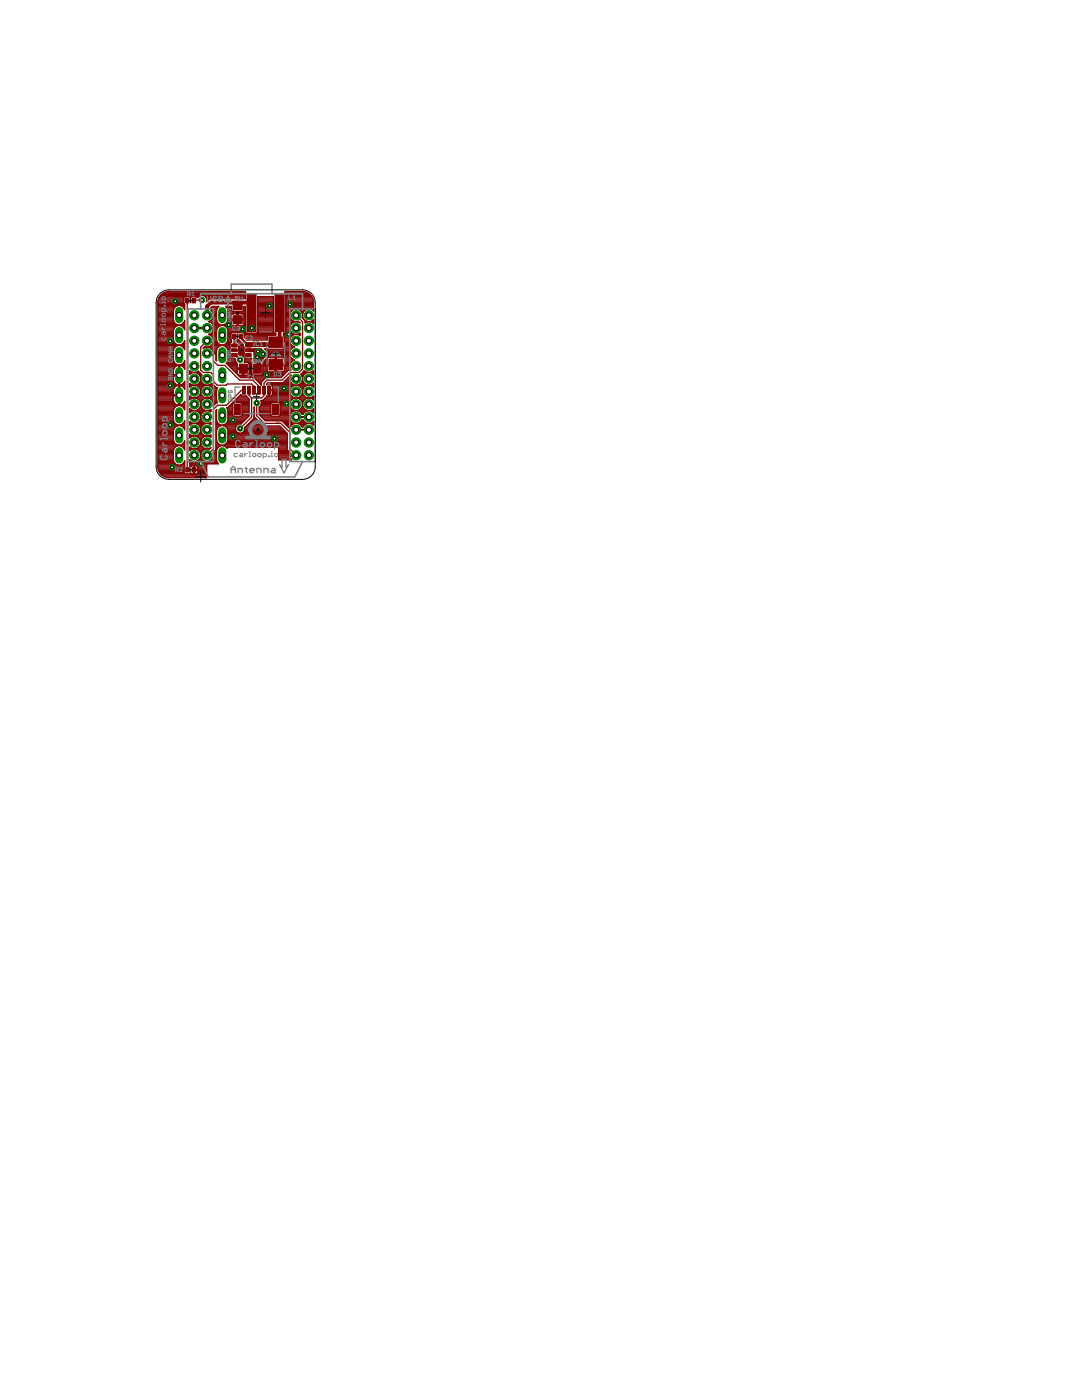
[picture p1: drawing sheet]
<svg xmlns="http://www.w3.org/2000/svg" width="216mm" height="279mm" viewBox="0 0 216 279" stroke-linecap="round" stroke-linejoin="round" font-family="sans-serif">
<g fill="#800000" stroke="#800000" stroke-width=".2">
<path d="M50.5 72.7h1.7v1.8h-1.7z"/>
<path d="M47.8 72.7h1.6v1.8h-1.6z"/>
<path d="M46.5 60.2h1.8v1.6h-1.8z"/>
<path d="M46.5 63h1.8v1.6h-1.8z"/>
<path d="M48.4 77.1h.6v1.6h-.6z"/>
<path d="M49.4 77.1h.6v1.6h-.6z"/>
<path d="M50.4 77.1h.6v1.6h-.6z"/>
<path d="M51.4 77.1h.6v1.6h-.6z"/>
<path d="M52.4 77.1h.6v1.6h-.6z"/>
<path d="M53.4 77.1h.6v1.6h-.6z"/>
<path d="M46.8 80.7h1.2v2h-1.2z"/>
<path d="M54.4 80.7h1.2v2h-1.2z"/>
<path d="M37 59.6h.7v.9h-.7z"/>
<path d="M38.3 59.6h.7v.9h-.7z"/>
<path d="M38.4 93.3h.7v.9h-.7z"/>
<path d="M37.1 93.3h.7v.9h-.7z"/>
<path d="M49 69.6h1.1v.6h-1.1z"/>
<path d="M49 68.7h1.1v.6h-1.1z"/>
<path d="M49 70.5h1.1v.6h-1.1z"/>
<path d="M46.2 69.6h1.1v.6h-1.1z"/>
<path d="M46.2 70.5h1.1v.6h-1.1z"/>
<path d="M46.2 68.7h1.1v.6h-1.1z"/>
<path d="M54.9 58.7h1.8v7.5h-1.8z"/>
<path d="M49.3 58.7h1.8v7.5h-1.8z"/>
<path d="M47.7 66.7h.7v.9h-.7z"/>
<path d="M46.4 66.7h.7v.9h-.7z"/>
<path d="M53.7 71.7h2.7v2.1h-2.7z"/>
<path d="M53.7 67.2h2.7v2.2h-2.7z"/>
</g>
<g fill="none" stroke="#800000" stroke-width=".25">
<path d="M31.6 59.9h5.1M31.6 59.6h5.1M31.7 59.4h5M31.9 59.2h7.7M32 59h8M32.2 58.8h16.8M32.5 58.5h16.5M33 58.3h16M36.7 59.4v1.2M36.9 59.2l-.2 .2M37.8 59.2l.2 .2 .2-.2M39.2 59.2l.3 .2"/>
<path d="M39.5 59.4a.95 .95 0 0 1 1.2-.4 .95 .95 0 0 1 .5 1.2l.7-.6h7.1v-1.4h-15.3a2.2 2.2 0 0 0-2.2 2.2v32.7a2.17 2.17 0 0 0 2.2 2.2h7.5v-2.5M39.5 59.4h.1M40.3 59.9h-1.5l-.1 .1M40.6 59h8.4M41 59.2h8M41.1 59.4h7.9M41.2 59.6h.6M41.2 59.9h.3M51.4 59.2h3.2M51.4 59.9h3.2M51.4 59.6h3.2M51.4 59.4h3.2"/>
<path d="M56.9 58.3h4.2M57 59.2h5.2M57 59.9h5.5M57 59.6h5.4M57 59.4h5.3M57 59h5M57 58.8h4.8M57 58.5h4.5M31.5 67.9h3.1M31.5 69.9h3.1M31.5 68.3h3.3M31.5 69.7h3.2"/>
<path d="M31.5 61.7h3.2M31.5 66.8h3.1M31.5 76.8h3.7M31.5 73.4h3.3M31.5 72.3h3.3M31.5 65h3.9M31.5 77.9h3.1M31.5 74.3h3.1M31.5 79.4h3.1M31.5 79h4.1M31.5 61h3.9M31.5 79.9h3.1"/>
<path d="M31.5 79.7h3.1M31.5 79.2h3.1M31.5 78.5h3.1M31.5 78.3h3.1M31.5 78.1h3.1M31.5 77.6h3.1M31.5 77.4h3.3M31.5 77.2h3.4M31.5 77h3.8M31.5 76.5h3.4M31.5 76.3h3.2M31.5 76.1h3.1"/>
<path d="M31.5 75.9h3.1M31.5 75.6h3.1M31.5 75.4h3.1M31.5 75.2h3.1M31.5 75h4.1M31.5 74.5h3.1M31.5 74.1h3.1M31.5 73.9h3.1M31.5 73.6h3.1M31.5 73.2h3.4M31.5 73h3.8M31.5 72.7h3.9"/>
<path d="M31.5 72.5h3.5M31.5 72.1h3.2M31.5 71.9h3.1M31.5 71.6h3.1M31.5 71.4h3.1M31.5 71.2h3.1M31.5 71h3.1M31.5 70.8h3.1M31.5 70.5h3.1M31.5 70.3h3.1M31.5 70.1h3.1M31.5 69.4h3.3"/>
<path d="M31.5 69.2h3.5M31.5 69h3.9M31.5 68.8h3.8M31.5 68.5h3.5M31.5 68.1h3.2M31.5 67.6h3.1M31.5 67.4h3.1M31.5 67.2h3.1M31.5 67h3.1M31.5 66.5h3.1M31.5 66.3h3.1M31.5 66.1h3.1"/>
<path d="M31.5 65.9h3.1M31.5 65.7h3.2M31.5 65.4h3.3M31.5 65.2h3.5M31.5 64.8h3.8M31.5 64.5h3.5M31.5 64.3h3.3M31.5 64.1h3.2M31.5 63.9h3.1M31.5 63.6h3.1M31.5 63.4h3.1M31.5 63.2h3.1"/>
<path d="M31.5 63h3.1M31.5 62.8h3.1M31.5 62.5h3.1M31.5 62.3h3.1M31.5 62.1h3.1M31.5 61.9h3.1M31.5 61.4h3.3M31.5 61.2h3.5M31.5 60.8h5.4M31.5 60.5h5.2M31.5 60.3h5.2M31.5 60.1h5.2"/>
<path d="M34.6 63.9a1.15 1.15 0 0 0 1.1 1 1.15 1.15 0 0 0 1.2-.9v1.8l-.2-.4M34.6 61.9v2M34.6 65.8v2.1l.2 .4M34.6 73.6v1.2M34.6 77.6v1.2M34.7 76.3l-.1-.3v-1h1.3v3.8h-4.4M34.7 76.3l.4 .4 .5 .2M34.8 68.3a1.14 1.14 0 0 0 1.9 0M35 73.2l-.4 .4M35 77.2l-.4 .4M35.3 73l.3-.1v8l-.5-.2-.4-.4M35.3 73l-.3 .2"/>
<path d="M35.3 77l-.3 .2M35.6 76.8h.3M35.6 73.4h.3M35.6 77.9h.3M35.6 74.3h.3M35.6 79.4h.3M35.6 76.9l-.3 .1M35.6 79.9h.3M35.6 79.7h.3M35.6 79.2h.3M35.6 78.5h.3M35.6 78.3h.3"/>
<path d="M35.6 78.1h.3M35.6 77.6h.3M35.6 77.4h.3M35.6 77.2h.3M35.6 77h.3M35.6 76.5h.3M35.6 76.3h.3M35.6 76.1h.3M35.6 75.9h.3M35.6 75.6h.3M35.6 75.4h.3M35.6 75.2h.3"/>
<path d="M35.6 74.5h.3M35.6 74.1h.3M35.6 73.9h.3M35.6 73.6h.3M35.6 73.2h.3M35.6 73h.3M35.9 76.9l.3 .1M36 65h.9M36 61h.9M36 69h.9M36.1 72.7h.8M36.1 68.8h.8"/>
<path d="M36.1 64.8h.8M36.2 73l.7 .6M36.2 73l-.3-.1v1.9h-4.4M36.2 77l.7 .6M36.2 77h.7M36.2 73h.7M36.3 76.8h.6M36.5 69.2h.4M36.5 65.2h.4M36.5 61.2h.4M36.5 72.5h.4M36.5 68.5h.4"/>
<path d="M36.5 64.5h.4M36.6 77.2h.3M36.6 73.2h.3M36.6 76.5h.3M36.7 60.6l.2 .2M36.7 69.4a1.15 1.15 0 0 0-1.2-.5 1.15 1.15 0 0 0-.9 .9v2.1a1.15 1.15 0 0 0 1.1 1 1.15 1.15 0 0 0 1.2-.9v1.7M36.7 65.4a1.16 1.16 0 0 0-1.2-.4 1.16 1.16 0 0 0-.9 .8M36.7 68.3l.2-.3v1.8l-.2-.4M36.7 69.4h.2M36.7 65.4h.2M36.7 61.4h.2M36.7 68.3h.2"/>
<path d="M36.7 72.3h.2M36.7 64.3h.2M36.7 73.4h.2M36.7 77.4h.2M36.8 76.3l.1-.2v1.6M36.8 76.3l-.4 .4-.5 .2M36.8 76.3h.1M36.8 69.7h.1M36.8 61.7h.1M36.8 65.7h.1M36.8 72.1h.1M36.8 68.1h.1"/>
<path d="M36.8 64.1h.1M36.9 60.8v1a1.15 1.15 0 0 0-1.2-.9 1.15 1.15 0 0 0-1.1 1M36.9 77.6h.1M36.9 73.6h.1M37.4 60v33.8M37.9 76.8h.3M37.9 74.3h.5M37.9 79.4h5.3M37.9 76.5v.8l.6-.4M37.9 79l.6 .4-.6 .4zM37.9 76.5l.6 .4M37.9 79.7h.1"/>
<path d="M37.9 79.2h.1M37.9 77.2h.1M37.9 77h.4M37.9 76.5h.1M37.9 74.5h.2M37.9 74.1h.1M38.5 76.9h.5M38.5 74.3h.5M38.5 74.3l-.6-.3v.7l.2-.2M38.5 74.3l-.4 .2M38.9 65.3h2.3v.3h-2.3zM38.9 65.4h2.3"/>
<path d="M39 76.9l.5 .2 .4 .3M39 74.3l.5 .2M39.1 74.3h.7M39.3 77h1.5M39.3 76.8h1.5M39.5 79.2l-.5 .2 .5 .2 .4 .4 .1 .4M39.5 74.5l.4 .4 .1 .5M39.5 74.5h.5M39.5 79.7h1.1M39.5 79.2h1.1M39.6 74.1l.7 .7-.3 .6M39.6 74.1l-.6 .2"/>
<path d="M39.6 74.1h.1M39.6 77.2h.9M39.6 76.5h.8M39.7 74.8h.5M39.8 79h.5M39.8 79.9h.5M39.8 77.4h.5M39.9 77.4l.1 .5M39.9 76.3l-.4 .4-.5 .2M39.9 76.3h.3M39.9 75h.3M39.9 78.8h.3"/>
<path d="M39.9 77.6h.3M40 76.1h.1M40 78.5h.1M40 75.2h.1M40 77.9h.1M40 78.4l.2 .5 .4 .3 .5 .2-.5 .2-.4 .4-.2 .4M40 75.4v.5M40 77.9v.5M40 78.4l-.1 .5-.4 .3M40 75.9l-.1 .4M40 75.9l.2 .4M40 78.3h.1"/>
<path d="M40 78.1h.1M40 75.9h.1M40 75.6h.1M40 75.4h.1M40.2 76.3l.4 .4 .5 .2M40.2 77.4l-.2 .5M40.6 69.5h.1M40.6 69.4h.1M40.8 69.2h.1M41.1 69.3h.5M41.1 69.3l-.5 .2M41.1 69.3l-.2-.1-.3 .3"/>
<path d="M41.1 76.9h.5M41.1 76.9l-.5 .2-.4 .3M41.2 60.1h.1M41.3 70.5h.8l.5 .5v1.1l.9 .8h1.4l2.9 3h2.7l1.2 1.2v.8M41.3 68l-1.3 1.3v4.5l.6 .5h1.5l.5 .5v1.3l.7 .8h1.8l.3-.3h4.8l.5 .5v.8M41.4 65.4h2M41.6 69.3a1.26 1.26 0 0 1 1 1M41.6 76.9a1.3 1.3 0 0 1 1 1 1.3 1.3 0 0 1-.6 1.3M41.6 76.9l.6-.4 .9 .9h.3M41.6 66.7l1.6 .1M41.6 64.2l.4 .1 .4 .5M41.6 66.7a1.3 1.3 0 0 1 1 1.3 1.3 1.3 0 0 1-1 1.3"/>
<path d="M41.6 64.2h.1M41.7 69.2h1.9M41.8 77h.9M41.8 64.1h1.5M41.9 76.8h.6M42 69.4h1.4M42 64.3h1.4M42 79.2l-.4 .2a1.29 1.29 0 0 1 1 1.5M42.1 79.7h1.1M42.1 79.2h1.1M42.1 61.7h1.2M42.1 66.5h1.1"/>
<path d="M42.1 61.9h1.1M42.1 67h1.1M42.1 61.4h1.3M42.1 69h1.9M42.2 77.2h.7M42.2 63.9h1M42.2 76.5h.1M42.2 69.7h1.1M42.3 64.5h1.3M42.3 79h.9M42.3 79.9h.9M42.3 62.1h.9"/>
<path d="M42.3 67.2h.9M42.3 66.3h.9M42.3 61.2h1.3M42.4 68.8h1.6M42.4 77.4h1M42.4 63.6h.8M42.4 69.9h.8M42.4 64.8l.2 .5h-1.2v.3h1.2a1.33 1.33 0 0 1-1 1.1M42.4 78.8h.8M42.4 64.8h1.6M42.4 62.3h.8M42.5 68.5h1.1"/>
<path d="M42.5 67.4h.7M42.5 77.6h.8M42.5 66.1h.7M42.5 63.4h.7M42.5 70.1h.7M42.5 78.5h.7M42.5 62.5h.7M42.5 65h1.5M42.5 67.6h.7M42.6 68.3h.8M42.6 77.9h.6M42.6 65.9h.6"/>
<path d="M42.6 63.2h.6M42.6 67.9h.6M42.6 70.3l.5 .5v1.1M42.6 78.3h.6M42.6 78.1h.6M42.6 70.3h.6M42.6 68.1h.7M42.6 63h.6M42.6 62.8h.6M42.6 65.2h1M42.6 65.7h.7M42.8 70.5h.4"/>
<path d="M43 70.8h.2M43.1 71.6h.1M43.1 71.4h.1M43.1 71.2h.1M43.1 71h.1M43.1 71.9h.1M43.2 61.9v2M43.2 65.8v2.1a1.15 1.15 0 0 0 .9 .9 1.15 1.15 0 0 0 1.2-.5M43.2 77.9v2l.2 .5h-.2l-.6 .5M43.2 61.9l.5-.7h-1.3l-.3 .3v.4a1.28 1.28 0 0 1 .5 1.3 1.28 1.28 0 0 1-1 1M43.2 63.9a1.17 1.17 0 0 0 1.1 1 1.17 1.17 0 0 0 1.2-1M43.4 69.4a1.12 1.12 0 0 1 1.9 0"/>
<path d="M43.4 69.4l-.2 .4v2.2l-.1-.1M43.4 65.4a1.14 1.14 0 0 1 1.9 0M43.4 65.4l-.2 .4M43.4 77.4l-.2 .5M44.7 65h4.3M44.7 69h1.2M44.7 68.8h1.2M44.7 64.8h1.5M45.1 69.2h.8M45.1 65.2h3.9M45.1 61.2h1.1M45.1 68.5h.8"/>
<path d="M45.1 64.5h1M45.2 72.5h2.1M45.3 69.4l.2 .4v2.1l-.4 .6 2.9 2.9h2.7l1.5 1.4M45.3 65.4l.2 .4M45.3 69.4h.6M45.3 65.4h3.7M45.3 61.4h.9M45.3 72.3h1.8M45.3 64.3h.8M45.4 69.7h.4M45.4 61.7h.8M45.4 72.7h2"/>
<path d="M45.4 72.1h1.6M45.4 68.1h.8M45.4 65.7h3.6M45.4 64.1h.7M45.5 67.9h.7M45.5 69.9h3.2M45.5 61.9l-.5-.7h1.2v.8l.2 .1h2.1l.1-.1v-.8h.4v5.1l.2 .2h2l.2-.2M45.5 66.8h.6M45.5 61.9v2M45.5 65.8v2.1l-.2 .4M45.5 71.9h1.5M45.5 71.6h1.4"/>
<path d="M45.5 71.4h.5M45.5 71.2h.4M45.5 71h.4M45.5 70.8h.4M45.5 70.5h.4M45.5 70.3h.3M45.5 70.1h.3M45.5 67.6h.6M45.5 67.4h.6M45.5 67.2h.6M45.5 67h.6M45.5 66.5h.6"/>
<path d="M45.5 66.3h3.5M45.5 66.1h3.5M45.5 65.9h3.5M45.5 63.9h1.8M45.5 63.6h.6M45.5 63.4h.6M45.5 63.2h.6M45.5 63h.6M45.5 62.8h.7M45.5 62.5h3.5M45.5 62.3h3.5M45.5 62.1h.8"/>
<path d="M45.5 61.9h.7M45.6 73h1.8M45.8 73.2h1.6M45.9 70.4l-.1-.5h1.9v.5M45.9 70.4v.9l.2 .2h.7l.2 .2 .1 .6 .3 .3v.8M45.9 68.5l-.1 1.4M46.1 73.4h2.3v1.5l-.8-.1-.2-.3M46.1 66.5l.1 1.8h-.9M46.1 66.5l.2-.2h.9l.2 .2 .2-.2h.9l.2 .2M46.1 68.3l-.2 .2M46.2 64.7l-.1-.8h2.6v.8M46.2 64.7l.3 .3"/>
<path d="M46.3 73.6h2.1M46.5 73.9h.9M46.7 74.1h.7M46.8 69.9h.1M46.9 79.9h2.8M46.9 74.3h.5M47.1 79.7h2.6M47.2 74.5h.2M47.3 65v-2.4l-.9 .1-.3 .3v.7h2.6l-.1-.9-.2-.2h-.9v2.4M47.3 64.8h.2M47.3 64.5h.2M47.3 64.3h.2"/>
<path d="M47.3 64.1h.2M47.3 63.6h.2M47.3 63.4h.2M47.3 63.2h.2M47.3 63h.2M47.3 62.8h.2M47.3 67.9h.4l.8 .8 .2 .7M47.3 68.1h.6M47.4 74.5v-.8h2.3v.8M47.4 79.4h2.1M47.4 74.8h.1M47.5 68.3l.1 .2"/>
<path d="M47.5 63.9h1.5M47.6 67.9l-.3-.1v.5h.8M47.6 79.2h1.7M47.6 75h8.9M47.6 68.5l.1 .9M47.6 70.5h1.1M47.6 69.2h1M47.6 69h.9M47.6 68.8h.9M47.6 68.5h.7M47.7 69.4v.5M47.7 69.4h1"/>
<path d="M47.7 70.8h1M47.7 70.3h1M47.7 69.7h1M47.7 70.1h1M47.8 79h.4M47.8 75.2h8.4M48 78.8h.1M48.4 71h.3M48.4 74.3h.3M48.4 74.8h.3M48.4 74.5h.3M48.4 74.1h.3"/>
<path d="M48.4 73.9h.3M48.5 62.1h.5M48.6 62.8h.4M48.6 61.7h.4M48.6 71.2h.1M48.6 61.9h.4M48.6 61.4h.4M48.6 61.2h.4M48.7 64.7l-.3 .3M48.7 64.8h.3M48.7 70.3v1l-.2-.3-.9-.3 .1-.3M48.7 77.9h-.5l-3 3h-1.8l-.8 .8v7.9l-1.3 1.2"/>
<path d="M48.7 73.6h1.5M48.7 64.5h.3M48.7 64.3h.3M48.7 64.1h.3M48.7 63.6h.3M48.7 63.4h.3M48.7 63.2h.3M48.7 63h.3M48.7 69.4v.9M48.7 66.8h6.3M48.7 67.2h4.6M48.7 67h4.7"/>
<path d="M48.7 66.5h6.3M48.8 71.4h.1M48.8 72.1h1.4M48.9 71.6l-.2-.3 .2 .2h1.3v3.1l.2 .2h1.9l.2-.2v-2.3M48.9 71.6l-.2 .7h1.5M48.9 71.9h1.3M48.9 71.6h1.3M48.9 67.4h4.4M49.1 67.6h4.2M49.1 79h.1M49.2 79h-1l-.2-.3-2.7 2.7M49.2 79v.1l.5 .5v3.4l-1.6 1.6h-.4l-.6 .4"/>
<path d="M49.4 72.3l.3 .2M49.6 74.8h.8M49.7 77.9v1l.5 .5M49.7 72.5v.9M49.7 72.5h.5M49.7 74.3h.5M49.7 74.5h.5M49.7 74.1h.5M49.7 73.9h.5M49.7 73.2h.5M49.7 73h.5M49.7 72.7h.5"/>
<path d="M50.2 79.4v3.8l-2.3 2.3M50.2 73.4h-1.5v1.5l.8-.1 .2-.3M50.7 69.9h1.6M50.7 69.7h1.4l.9 .8v.5l-1 1.1v.2h-1.3zM50.7 72.1h1.3M50.7 71.9h1.5M50.7 71.6h1.7M50.7 71.4h1.9M50.7 71.2h2.1M50.7 71h2.3M50.7 70.8h2.3M50.7 70.5h2.3"/>
<path d="M50.7 70.3h2.1M50.7 70.1h1.9M50.7 75.4h2.3M50.9 75.6h1.8M51.2 75.9h1.3M51.2 72.3v.5h.3v-.5M51.2 72.7h.3M51.2 72.5h.3M51.4 76.1h.9M51.4 66.3h3.2M51.4 61.7h3.2M51.4 66.3v-7.1h3.2v7.1"/>
<path d="M51.4 65h3.2M51.4 61h3.2M51.4 66.1h3.2M51.4 65.9h3.2M51.4 65.7h3.2M51.4 65.4h3.2M51.4 65.2h3.2M51.4 64.8h3.2M51.4 64.5h3.2M51.4 64.3h3.2M51.4 64.1h3.2M51.4 63.9h3.2"/>
<path d="M51.4 63.6h3.2M51.4 63.4h3.2M51.4 63.2h3.2M51.4 63h3.2M51.4 62.8h3.2M51.4 62.5h3.2M51.4 62.3h3.2M51.4 62.1h3.2M51.4 61.9h3.2M51.4 61.4h3.2M51.4 61.2h3.2M51.4 60.8h3.2"/>
<path d="M51.4 60.5h3.2M51.4 60.3h3.2M51.4 60.1h3.2M51.6 76.3h.6M51.8 76.5h.4M52.3 74.8h4.4M52.5 73.4h.8M52.5 74.3h4.6M52.5 74.5h4.4M52.5 74.1h.9M52.5 73.9h.8M52.5 73.6h.8"/>
<path d="M52.5 73.2h.8M52.5 73h.1M52.5 72.3h.8M52.5 73h.8M52.5 72.7h2.4M52.5 72.5h.8M52.5 79.9h5.6M52.7 72.1h.6M52.7 79.7h5.6M52.9 71.9h.4M53 79.4h9.6M53 69.9h5"/>
<path d="M53.1 71.6h.2M53.2 79.2h5.1M53.2 76.8h.9l.2 .2M53.3 71.6l.2-.3h1.4v2.9h-1.3l-.2-.1M53.3 71.6v1h3.5v-1M53.3 73.9v-1h3.5v1M53.3 73.9l.1 .2M53.3 70.1h4.5M53.3 76.5h4.9M53.3 76.8h-.1M53.3 71.4h.1M53.5 70.3h4.3"/>
<path d="M53.5 71.2h4.5M53.5 71h4.3M53.5 70.8h4.3M53.5 70.5h5.5M53.7 76.8v2.3M53.7 77.9h.7M53.7 77.9h4.1M53.7 79h.1M53.7 78.8h.1M53.7 78.5h.1M53.7 78.3h.1M53.7 78.1h.1"/>
<path d="M53.7 77.6h.1M53.7 77.4h.1M53.7 77.2h.1M53.7 77h.1M54.1 76.8h4.4M54.2 79h3.9M54.3 77v1.9l-.3 .2-.8-.1v.2l-.7 .7h-.5l.2 .7-.2 .4M54.3 77h4.3M54.4 78.8h3.6M54.4 78.5h3.5M54.4 78.3h3.4M54.4 78.1h3.4"/>
<path d="M54.4 77.6h3.5M54.4 77.4h3.6M54.4 77.2h3.9M54.6 66.3l.2 .2h.2v.4h-1.5l-.2 .2v.8h-4l-.6-.6v-.8M54.9 73.4h.3M54.9 72.3h.3M54.9 74.1h.3M54.9 73.9h.3M54.9 73.6h.3M54.9 73.2h.3M54.9 73h.3M54.9 72.5h.3"/>
<path d="M54.9 72.1h.3M54.9 71.9h.3M54.9 71.6h.3M54.9 71.4h.3M55.2 72.7h2.6M56.6 66.8h2.2M56.6 66.5h1.8M56.6 76.3h1.4M56.6 67h1.7M56.6 69.7h1.5M56.7 74.1h.7M56.7 71.4l-.2-.1h-1.3v2.9h1.3l.3-.3"/>
<path d="M56.7 71.4l.1 .2M56.7 71.4h1.4M56.7 67.9h1.1M56.7 68.3h1.1M56.7 69.4h1.7M56.7 69.2h2M56.7 69h1.6M56.7 68.8h1.4M56.7 68.5h1.2M56.7 68.1h1.1M56.7 67.6h1.2M56.7 67.4h1.3"/>
<path d="M56.7 67.2h1.4M56.8 73.4h1.1M56.8 72.3h1.3M56.8 73.9h.8M56.8 73.6h1.2M56.8 73.2h1M56.8 73h1M56.8 72.5h1.1M56.8 72.1h1.5M56.8 71.9h1.9M56.8 71.6h1.6M56.8 76.1h1.1"/>
<path d="M57 66.3h1.1M57 66.3l-.2 .2h-.2v.5l.1 .1v2.5l-.2 .1h-3.7l.7 .6v.9l-1 1.1M57 61.7h5.6M57 65h.9M57 61h5.6M57 75.9h.8M57 66.1h1M57 65.9h.9M57 65.7h.8M57 65.4h.8M57 65.2h.8M57 64.8h1"/>
<path d="M57 64.5h1.2M57 64.3h1.5M57 64.1h1.6M57 63.9h1.3M57 63.6h1M57 63.4h.9M57 63.2h.8M57 63h.8M57 62.8h.8M57 62.5h.9M57 62.3h1M57 62.1h1.1"/>
<path d="M57 61.9h1.3M57 61.4h5.6M57 61.2h5.6M57 60.8h5.6M57 60.5h5.6M57 60.3h5.6M57 60.1h5.5M57.2 75.6h.6M57.5 75.4h.3M57.7 75.2h.2M57.8 77.9a1.29 1.29 0 0 0 1 1.5 1.29 1.29 0 0 0-1 1.5M57.8 65.2l.2 1 .4 .3"/>
<path d="M57.8 63.2l.2 .4M57.8 75.9l.2 .4M57.9 75h.1M58 74.9l-.2 1M58 63.6l.8 .6M58 64.7l-.2 .5M58 76.3l.4 .4 .4 .2M58 77.4l-.2 .5M58 74.8l-1.5 1.6h-3l-.3 .4M58.4 66.5l.4 .2M58.8 71.8a1.28 1.28 0 0 0-.7 2h-.5l-1.5 1.6h-3.1l-.8 .8-.1 .6M58.8 69.3h.1"/>
<path d="M58.8 69.3a1.33 1.33 0 0 0-1 1.1h1.2v.3h-1.2a1.33 1.33 0 0 0 1 1.1M58.8 71.8h.1M58.8 64.2l-.4 .2-.4 .3M58.8 64.2h.6M58.8 66.7a1.29 1.29 0 0 0-1 1.3 1.29 1.29 0 0 0 1 1.3M58.8 61.7a1.29 1.29 0 0 0-1 1.5M58.8 66.7h.6M58.8 76.9h.6M58.8 76.9l-.4 .2-.4 .3M59.1 62.9l1.3 1.3v9.4l-.8 .7h-1.8l-1.5 1.6h-3l-.6 .5v2.6l-.5 .4h-2M59.4 61.7l.4 .1 .4 .4 .2 .5M59.4 64.2l.2-.1 .3 .3z"/>
<path d="M59.4 76.9l.4 .2 .4 .3M59.4 66.8h.5M59.6 77h1.6M59.6 76.8h1.5M59.6 64.3h.2M59.8 66.5h.1M59.8 66.5l.1 .5-.5-.3M59.8 66.5l-.4 .2M59.8 79.7h1.1M59.8 79.2h1.1M59.8 61.9h1.1M59.9 77.2h.9"/>
<path d="M60 76.5h.7M60 74.8h.7M60 79h.7M60.1 79.9h.6M60.1 62.1h.6M60.2 77.4h.4M60.2 76.3l-.4 .4-.4 .2M60.2 77.4l.2 .5M60.2 76.3h.3M60.2 74.5h.7M60.2 75h.3M60.2 78.8h.3"/>
<path d="M60.2 62.3h.3M60.3 77.6h.2M60.3 76.1h.2M60.3 78.5h.1M60.3 75.2h.1M60.3 62.5h.1M60.3 63.4h.2M60.3 77.9h.1M60.3 63.2h.1M60.4 62.7v.5M60.4 75.4v.5M60.4 77.9v.5"/>
<path d="M60.4 63.2l.2 .4M60.4 63.2l-.1 .2 .6 .6v.4l.5-.2M60.4 78.4l-.2 .5-.4 .3-.4 .2 .4 .2 .4 .4 .2 .4M60.4 78.4l.2 .5 .3 .3 .5 .2-.5 .2-.3 .4-.2 .4M60.4 75.9l-.2 .4M60.4 75.9l.2 .4M60.4 78.3h.1M60.4 78.1h.1M60.4 75.9h.1M60.4 75.6h.1M60.4 75.4h.1M60.4 63h.1"/>
<path d="M60.4 62.8h.1M60.4 74.3h.9M60.5 63.6h.1M60.6 63.6l.8 .6M60.6 76.3l.3 .4 .5 .2M60.6 77.4l-.2 .5M60.6 74.1h.3M60.8 63.9h.1M60.9 64.3h.2M60.9 64.1h.3M60.9 74.5l-.3 .4-.2 .5M61.4 61.7l-.5 .1-.3 .4-.2 .5"/>
<path d="M61.4 64.2h.5M61.4 76.9h.5M61.4 74.3l-.7-.3-.7 .7 .4 .7M61.4 74.3h.5M61.4 74.3l-.5 .2M61.4 76.9l-.5 .2-.3 .3M61.9 64.2l.7-.4v.8zM61.9 74.3l.7-.4v.9M61.9 76.9l.7-.4v.8zM61.9 79.4l.7-.4v.8zM61.9 61.7l.5 .1M61.9 74.3l.5 .2"/>
<path d="M62 74.3h.6M62.1 77h.5M62.1 64.1h.5M62.2 76.8h.4M62.2 64.3h.4M62.3 74.5h.3M62.4 61.8l.2 .3a3.3 3.3 0 0 0-1.2-3.7l-1-.2h-3.5l.1 .3v7.8M62.4 74.5l.2 .3M62.4 79.7h.2M62.4 79.2h.2M62.4 61.9h.2M62.4 74.1h.2"/>
<path d="M62.5 63.9h.1M62.5 77.2h.1M62.5 76.5h.1M62.5 64.5h.1M62.6 74.8h.1M31.5 85.2h3.5M31.5 93h5.4M31.5 85h3.9M31.5 89.4h3.3M31.5 92.5h3.5M31.5 81h3.9M31.5 93.2h5.2"/>
<path d="M31.5 92.8h3.9M31.5 92.3h3.3M31.5 92.1h3.2M31.5 91.9h3.1M31.5 91.7h3.1M31.5 91.4h3.1M31.5 91.2h3.1M31.5 91h3.1M31.5 90.8h3.1M31.5 90.5h3.1M31.5 90.3h3.1M31.5 90.1h3.1"/>
<path d="M31.5 89.9h3.1M31.5 89.6h3.2M31.5 89.2h3.5M31.5 89h3.9M31.5 88.8h3.9M31.5 88.5h3.5M31.5 88.3h3.3M31.5 88.1h3.2M31.5 87.9h3.1M31.5 87.7h3.1M31.5 87.4h3.1M31.5 87.2h3.1"/>
<path d="M31.5 87h3.1M31.5 86.8h3.1M31.5 86.5h3.1M31.5 86.3h3.1M31.5 86.1h3.1M31.5 85.9h3.1M31.5 85.6h3.2M31.5 85.4h3.3M31.5 84.8h3.9M31.5 84.5h3.5M31.5 84.3h3.3M31.5 84.1h3.2"/>
<path d="M31.5 83.9h3.1M31.5 83.7h3.1M31.5 83.4h3.1M31.5 83.2h3.1M31.5 83h3.1M31.5 82.8h3.1M31.5 82.5h3.1M31.5 82.3h3.1M31.5 82.1h3.1M31.5 81.9h3.1M31.5 81.6h3.2M31.5 81.4h3.3"/>
<path d="M31.5 81.2h3.5M31.5 80.8h3.7M31.5 80.5h3.4M31.5 80.3h3.2M31.5 80.1h3.1M31.5 93.4h5.2M31.6 93.6h5.1M31.6 93.9h5.1M31.7 94.1h5M31.9 94.3h4.8M32 94.5h6.2M32.2 94.8h9"/>
<path d="M32.5 95h8.7M33 95.2h8.2M34.6 81.9v2l.2 .4M34.6 85.9v2a1.15 1.15 0 0 0 1.1 .9 1.15 1.15 0 0 0 1.2-.8v1.8l-.2-.4M34.6 91.9a1.15 1.15 0 0 0 1.1 .9 1.15 1.15 0 0 0 1.2-.8l-.2 1.2M34.7 80.3l-.1-.3v-1h1.3v1.9l.5-.2 .4-.4M34.8 84.3a1.17 1.17 0 0 0 1.9 0M35.6 80.8h.3M35.6 80.5h.3M35.6 80.3h.3M35.6 80.1h.3M36.1 85h.8"/>
<path d="M36.1 81h.8M36.1 89h.8M36.1 92.8h.8M36.1 88.8h.8M36.1 84.8h.8M36.3 80.8h.6M36.5 85.2h.4M36.5 89.2h.4M36.5 81.2h.4M36.5 92.5h.4M36.5 88.5h.4M36.5 84.5h.4"/>
<path d="M36.6 80.5h.3M36.7 85.4a1.16 1.16 0 0 0-1.2-.5 1.16 1.16 0 0 0-.9 1M36.7 89.4a1.16 1.16 0 0 0-1.2-.5 1.16 1.16 0 0 0-.9 1v2M36.7 84.3l.2-.3v1.8l-.2-.4M36.7 81.4a1.16 1.16 0 0 0-1.2-.5 1.16 1.16 0 0 0-.9 1M36.7 89.4h.2M36.7 85.4h.2M36.7 81.4h.2M36.7 92.3h.2M36.7 88.3h.2M36.7 84.3h.2M36.7 93.2v1.2l.2 .2"/>
<path d="M36.8 80.3l.1-.2v1.7l-.2-.4M36.8 80.3h.1M36.8 89.6h.1M36.8 85.6h.1M36.8 81.6h.1M36.8 92.1h.1M36.8 88.1h.1M36.8 84.1h.1M37.4 88.3h1.4M37.9 86.7l.6 .3-.6 .4zM37.9 81.6l.6 .4-.6 .3zM37.9 89.2l.6 .4-.6 .4z"/>
<path d="M37.9 89.4h.2M37.9 92.8h3.3M37.9 92.3h5.5M37.9 92.1h.5M37.9 91.9h.1M37.9 89.9h.1M37.9 89.6h.5M37.9 87.2h.2M37.9 87h.5M37.9 86.8h.1M37.9 84.8h.1M37.9 84.5h.5"/>
<path d="M37.9 84.3h.2M37.9 82.3h.1M37.9 82.1h.3M37.9 81.9h.4M37.9 81.6h.1M38.1 84.3l-.2-.2v.8l.6-.4M38.1 84.3l.4 .2M38.1 94.5v-.1l-.2 .2M38.1 94.5l.6 .1v-.8h.8l-.2 .7M38.2 93l.5-.1v.8h.8l-.1-.5M38.2 93l-.1 .1-.2-.1M38.5 82h.5"/>
<path d="M38.5 84.5h.5M38.5 89.6h.5M38.5 87h.5M38.7 94.5h.1M38.7 93h.1M38.7 94.3h.1M38.7 94.1h.1M38.7 93.9h.1M38.7 93.6h.1M38.7 93.4h.1M38.7 93.2h.1M39 89.6l.5 .2 .4 .3 .1 .5"/>
<path d="M39 87l.5 .2 .4 .4 .1 .5M39 84.5l.5 .2 .4 .3 .1 .5M39 82l.5 .1 .4 .4M39.1 92.1h1.9M39.1 84.5h1.9M39.2 89.6h1.7M39.2 87h1.7M39.2 93h2M39.3 81.9h1.5M39.3 94.5h1.9M39.3 82.1h1.4M39.4 89.4h1.3"/>
<path d="M39.4 87.2h1.3M39.4 93.2l-.2-.2-.4-.1v1.7l.5-.1M39.4 93.2h1.8M39.5 94.3h1.7M39.5 94.1h1.7M39.5 93.9h1.7M39.5 93.6h1.7M39.5 93.4h1.7M39.5 84.3l-.5 .2M39.5 84.3h1.1M39.6 91.9h.9M39.6 84.8h.9"/>
<path d="M39.6 89.9h.9M39.6 86.8h.9M39.6 81.6h.9M39.6 82.3h.8M39.7 89.2h.7M39.7 87.4h.7M39.7 84.1h.7M39.8 85h.5M39.8 91.7h.5M39.8 90.1h.5M39.8 86.5h.5M39.8 81.4h.5"/>
<path d="M39.9 82.5l.1 .5M39.9 81.4l-.4 .4-.5 .2M39.9 82.5h.3M39.9 89h.3M39.9 87.7h.3M39.9 83.9h.3M39.9 80.1h.3M39.9 85.2h.3M39.9 91.4h.3M39.9 90.3h.3M39.9 86.3h.3M39.9 81.2h.3"/>
<path d="M40 88.8h.1M40 87.9h.1M40 82.8h.1M40 83.7h.1M40 80.3h.1M40 91.2h.1M40 85.4h.1M40 81h.1M40 90.5h.1M40 86.1h.1M40 86l-.1 .5-.4 .3-.5 .2M40 91.1a1.27 1.27 0 0 1-.8 1 1.27 1.27 0 0 1-1.3-.4v1.3h.3"/>
<path d="M40 80.4v.5M40 83v.5M40 85.5v.5M40 88.1v.5M40 90.6v.5M40 88.6l-.1 .4-.4 .4-.5 .2M40 88.6l.2 .4 .4 .4 .5 .2M40 86l.2 .5 .4 .3 .5 .2M40 83.5l-.1 .4-.4 .4M40 83.5l.2 .4 .4 .4M40 80.9l-.1 .5M40 80.9l.2 .5"/>
<path d="M40 91h.1M40 90.8h.1M40 88.5h.1M40 88.3h.1M40 88.1h.1M40 85.9h.1M40 85.6h.1M40 83.4h.1M40 83.2h.1M40 83h.1M40 80.8h.1M40 80.5h.1"/>
<path d="M40.2 81.4l.4 .4 .5 .2M40.2 82.5l-.2 .5M40.6 84.3l.5 .2M41.1 82l-.5 .1-.4 .4M41.1 84.5l-.5 .2-.4 .3-.2 .5M41.1 82h.5M41.1 84.5h.5M41.1 89.6h.5M41.1 87l-.5 .2-.4 .4-.2 .5M41.1 87h.5M41.1 89.6l-.5 .2-.4 .3-.2 .5M41.4 92.5l-.2 .3"/>
<path d="M41.6 84.5l.5-.2v.4zM41.6 82l.5-.3v.5zM41.6 87l.5-.2v.5zM41.6 89.6l.2 .1M41.6 92.1h1.7M41.6 84.5h.5M41.7 89.6h.1M41.7 87h.4M41.8 81.9h.3M41.9 82.1h.2M42 89.4h.1M42 87.2h.1"/>
<path d="M42 84.3h.1M42 89.4l-.4 .2M42.1 89.3l-.3 .4M42.1 89.3v.1M42.1 91.9h1.1M42.3 91.7h.9M42.4 80.1h.9M42.5 91.4h.7M42.5 80.3h.9M42.5 91.2h.7M42.6 81h.1M42.6 90.5h.6"/>
<path d="M42.6 90.3h.6M42.6 91h.6M42.6 90.8h.6M42.6 80.8h.2M42.6 80.5h.4M42.8 90.1h.4M43 89.9h.2M43.1 85.2h.5M43.1 85h.9M43.1 89.4h.3M43.1 89.6h.2M43.1 89.2h.5"/>
<path d="M43.1 89h.9M43.1 88.8h.9M43.1 88.5h.5M43.1 88.3h.3M43.1 88.1h.2M43.1 87.9h.1M43.1 87.7h.1M43.1 87.4h.1M43.1 87.2h.1M43.1 87h.1M43.1 86.8h.1M43.1 86.5h.1"/>
<path d="M43.1 86.3h.1M43.1 86.1h.1M43.1 85.9h.1M43.1 85.6h.2M43.1 85.4h.3M43.1 84.8h.9M43.1 84.5h.5M43.1 84.3h.3M43.1 84.1h.2M43.1 83.9h.1M43.1 83.7h.1M43.1 83.4h.1"/>
<path d="M43.1 83.2h.1M43.1 83h.1M43.1 82.8h.1M43.1 82.5h.1M43.1 82.3h.1M43.1 82.1h.1M43.1 81.9h.1M43.2 85.9v2a1.17 1.17 0 0 0 1.1 .9 1.17 1.17 0 0 0 1.2-.9v-2M43.2 81.9v2a1.16 1.16 0 0 0 .9 .9 1.16 1.16 0 0 0 1.2-.5M43.2 81.9h-.1v7.9l-.6 .6a1.29 1.29 0 0 1-.8 1.7 1.29 1.29 0 0 1-1.7-1M43.2 91.9l.4 .6h-5.7M43.4 89.4l-.2 .5v2"/>
<path d="M43.4 89.4a1.14 1.14 0 0 1 1.9 0M43.4 85.4a1.14 1.14 0 0 1 1.9 0M43.4 85.4l-.2 .5M44.7 85h2.4M44.7 89h12.6M44.7 88.8h12.6M44.7 84.8h2.6M45.1 85.2h1.9M45.1 89.2h12.2M45.1 88.5h12.2M45.1 84.5h3.1M45.3 81.4l.2 .5"/>
<path d="M45.3 89.4h.1M45.3 85.4l.2 .5M45.3 85.4h1.7M45.3 81.4h1.1M45.3 88.3h12M45.3 84.3h3.1M45.4 88.1h11.9M45.4 85.6h1.6M45.4 84.1h3.2M45.4 81.6h1M45.5 81.9v2l-.2 .4M45.5 87.9h11.8"/>
<path d="M45.5 87.7h11.8M45.5 87.4h11.8M45.5 87.2h11.8M45.5 87h11.8M45.5 86.8h11.8M45.5 86.5h11.8M45.5 86.3h1.9M45.5 86.1h1.7M45.5 85.9h1.6M45.5 83.9h3.4M45.5 83.7h3.6M45.5 83.4h3.8"/>
<path d="M45.5 83.2h4M45.5 83h1.1M45.5 82.8h.9M45.5 82.5h.9M45.5 82.3h.9M45.5 82.1h.9M45.5 81.9h.9M45.6 81.2h.8M45.8 81h.6M46 80.8h.4M46.2 80.5h.3M46.4 80.6l.3-.2h1.4l.2 .2v2.3l-.2 .2h-1.4l-.3-.2z"/>
<path d="M46.5 80.3h3.2M46.7 80.1h3M47.1 85a.99 .99 0 0 0 .3 1.3M47.4 86.3l.3 .1 .8-.1M48.2 83h1.5M48.3 80.5h1.4M48.3 81h1.4M48.3 82.8h1.4M48.3 82.5h1.4M48.3 82.3h1.4M48.3 82.1h1.4M48.3 81.9h1.4"/>
<path d="M48.3 81.6h1.4M48.3 81.4h1.4M48.3 81.2h1.4M48.3 80.8h1.4M48.5 86.3h8.6M48.7 86.1h8.2M48.8 85.9h7.9M48.9 85.6h7.6M48.9 85.4h7.3M49 85.2h7M49.2 85h6.6l1.5 1.5v3.3l.6 .6a1.18 1.18 0 0 0 .3 1.4h-2.6v-2.3l-.2-.2h-9.9l-.2 .1M49.4 84.8h2.9"/>
<path d="M49.6 84.5h2.4M49.8 84.3h2M50.1 84.1h1.5M50.3 83.9h1.1M50.5 83.7h.7M50.7 81.2v2.2l-1.8 1.9v.4l-.4 .6M50.7 81.2v.1M50.7 83.2l1.8 1.8M50.7 83.4h.2M50.7 83.2h.1M50.7 83h.1M50.7 82.8h.1"/>
<path d="M50.7 82.5h.1M50.7 82.3h.1M50.7 82.1h.1M50.7 81.9h.1M50.7 81.6h.1M50.7 81.4h.1M51.2 80.4v2.6l1.5 1.5h3.3l1.8 1.8v3.3l1.3 1.2M51.7 82.8l1.3 1.2h3.3l1.5 1.6a1.26 1.26 0 0 1 1-1.1M51.7 81.2v1.6M51.7 81.2h.1M51.7 82.8h2.3M51.7 82.5h2.3"/>
<path d="M51.7 82.3h2.3M51.7 82.1h2.3M51.7 81.9h2.3M51.7 81.6h2.3M51.7 81.4h2.3M51.8 81.2h2.2M51.9 83h2.3M52 81l-.2 .2M52 81h2M52.1 80.8h1.9M52.1 80.1h5.9M52.2 83.2h5.6"/>
<path d="M52.2 80.5h1.9M52.2 80.3h5.7M52.4 83.4h5.4M52.6 83.7h5.3M52.8 83.9h5.2M54 80.6l.3-.2h1.4l.2 .2v2.3l-.2 .2h-1.4l-.3-.2zM55.6 89.4h1.7M55.6 91.7h2.5M55.6 91.4h2.4M55.6 91.2h2.3M55.6 91h2.2M55.6 90.8h2.2"/>
<path d="M55.6 90.5h2.2M55.6 90.3h2.2M55.6 90.1h2M55.6 89.9h1.8M55.6 89.6h1.7M55.8 83h2M55.9 80.5h1.9M55.9 81h1.9M55.9 82.8h2M55.9 82.5h2.1M55.9 82.3h2.3M55.9 82.1h2.6"/>
<path d="M55.9 81.9h2.7M55.9 81.6h2.4M55.9 81.4h2.1M55.9 81.2h2M55.9 80.8h1.9M56.3 84.1h1.8M56.6 84.3h1.8M56.8 84.5h2M57 84.8h1.3M57.2 85h.9M57.5 85.2h.5M57.7 85.4h.2"/>
<path d="M57.8 83l.2 .9 .4 .4M57.8 80.9l.2 .5M58 82.5l-.2 .5M58 81.4l.4 .4 .4 .2M58.4 84.3l.4 .2M58.8 82h.6M58.8 82l-.4 .1-.4 .4M58.8 84.5h.6M59.4 84.5l.4 .2 .4 .5h.3l.4-.5 .5-.2M59.4 82l.4 .1 .4 .4M59.4 84.5h1.9M59.6 81.9h1.6"/>
<path d="M59.6 82.1h1.5M59.8 84.3h1.1M59.8 84.3l-.4 .2M59.8 84.3l.4-.5h.3l.4 .5M59.9 84.8h1M59.9 81.6h.9M60 82.3h.7M60 84.1h.7M60.1 85h.5M60.2 81.4h.4M60.2 81.4l-.4 .4-.4 .2M60.2 82.5v.2h.3l.1-.2"/>
<path d="M60.2 82.5h.3M60.2 83.9h.3M60.2 80.1h.3M60.3 81.2h.2M60.3 80.3h.1M60.3 81h.1M60.4 80.4v.5M60.4 80.9l.2 .5M60.4 80.9l-.2 .5M60.4 80.8h.1M60.4 80.5h.1M60.6 81.4l.3 .4 .5 .2"/>
<path d="M60.9 84.3l.5 .2M61.4 82h.5M61.4 84.5h.5M61.4 82l-.5 .1-.3 .4M61.9 82l.7-.4v.8zM62 84.5h.6M62.1 81.9h.5M62.2 82.1h.4M62.3 84.3h.3M62.4 84.3l-.5 .2M62.4 84.8h.2M62.5 81.6h.1"/>
<path d="M62.5 82.3h.1M62.6 84.1v.8l-.7-.4M62.6 84.1l-.2 .2M62.6 84.1h.1"/>
</g>
<path d="M46.9 60.4l.5 .6M47.2 60.6l.2-.2v.2M49.6 69.9h2.3l.6 .6M50.5 60.4h-8.4l-.8 .8v1.7M52.5 70.7v.3l-.8 .8v.9M55.8 62.4v5.2l-1.2 1.2h-.6" fill="none" stroke="#800000" stroke-width=".76"/>
<path d="M46.8 67.1v1.9h.2M46.8 70.8h.2l.9 1M47.7 60.4l-.3 .2M48.1 67.1v.3l1.5 1.6-.2-.2M50.5 60.4v2h-.3v3.1M52.5 70.5v.2M59.1 85.8h2.5M59.1 83.2h2.5" fill="none" stroke="#800000" stroke-width=".42"/>
<path d="M49.4 68.8h4.6" fill="none" stroke="#800000" stroke-width="1"/>
<path d="M35.8 90.1v1.6" fill="none" stroke="#008000" stroke-width="1.6"/>
<circle cx="35.8" cy="90.9" r=".51" fill="#fff" stroke="#000" stroke-width=".2"/>
<path d="M35.8 86.1v1.6" fill="none" stroke="#008000" stroke-width="1.6"/>
<circle cx="35.8" cy="86.9" r=".51" fill="#fff" stroke="#000" stroke-width=".2"/>
<path d="M35.8 82.1v1.6" fill="none" stroke="#008000" stroke-width="1.6"/>
<circle cx="35.8" cy="82.9" r=".51" fill="#fff" stroke="#000" stroke-width=".2"/>
<path d="M35.8 78.1v1.6" fill="none" stroke="#008000" stroke-width="1.6"/>
<circle cx="35.8" cy="78.9" r=".51" fill="#fff" stroke="#000" stroke-width=".2"/>
<path d="M35.8 74.1v1.6" fill="none" stroke="#008000" stroke-width="1.6"/>
<circle cx="35.8" cy="74.9" r=".51" fill="#fff" stroke="#000" stroke-width=".2"/>
<path d="M35.8 70.1v1.6" fill="none" stroke="#008000" stroke-width="1.6"/>
<circle cx="35.8" cy="70.9" r=".51" fill="#fff" stroke="#000" stroke-width=".2"/>
<path d="M35.8 66.1v1.6" fill="none" stroke="#008000" stroke-width="1.6"/>
<circle cx="35.8" cy="66.9" r=".51" fill="#fff" stroke="#000" stroke-width=".2"/>
<path d="M35.8 62.1v1.6" fill="none" stroke="#008000" stroke-width="1.6"/>
<circle cx="35.8" cy="62.9" r=".51" fill="#fff" stroke="#000" stroke-width=".2"/>
<path d="M44.3 90.1v1.6" fill="none" stroke="#008000" stroke-width="1.6"/>
<circle cx="44.3" cy="90.9" r=".51" fill="#fff" stroke="#000" stroke-width=".2"/>
<path d="M44.3 86.1v1.6" fill="none" stroke="#008000" stroke-width="1.6"/>
<circle cx="44.3" cy="86.9" r=".51" fill="#fff" stroke="#000" stroke-width=".2"/>
<path d="M44.3 82.1v1.6" fill="none" stroke="#008000" stroke-width="1.6"/>
<circle cx="44.3" cy="82.9" r=".51" fill="#fff" stroke="#000" stroke-width=".2"/>
<path d="M44.3 78.1v1.6" fill="none" stroke="#008000" stroke-width="1.6"/>
<circle cx="44.3" cy="78.9" r=".51" fill="#fff" stroke="#000" stroke-width=".2"/>
<path d="M44.3 74.1v1.6" fill="none" stroke="#008000" stroke-width="1.6"/>
<circle cx="44.3" cy="74.9" r=".51" fill="#fff" stroke="#000" stroke-width=".2"/>
<path d="M44.3 70.1v1.6" fill="none" stroke="#008000" stroke-width="1.6"/>
<circle cx="44.3" cy="70.9" r=".51" fill="#fff" stroke="#000" stroke-width=".2"/>
<path d="M44.3 66.1v1.6" fill="none" stroke="#008000" stroke-width="1.6"/>
<circle cx="44.3" cy="66.9" r=".51" fill="#fff" stroke="#000" stroke-width=".2"/>
<path d="M44.3 62.1v1.6" fill="none" stroke="#008000" stroke-width="1.6"/>
<circle cx="44.3" cy="62.9" r=".51" fill="#fff" stroke="#000" stroke-width=".2"/>
<circle cx="41.3" cy="62.9" r=".93" fill="#008000" stroke="#008000" stroke-width=".2"/>
<circle cx="41.3" cy="62.9" r=".51" fill="#fff" stroke="#000" stroke-width=".2"/>
<circle cx="41.3" cy="65.5" r=".93" fill="#008000" stroke="#008000" stroke-width=".2"/>
<circle cx="41.3" cy="65.5" r=".51" fill="#fff" stroke="#000" stroke-width=".2"/>
<circle cx="41.3" cy="68" r=".93" fill="#008000" stroke="#008000" stroke-width=".2"/>
<circle cx="41.3" cy="68" r=".51" fill="#fff" stroke="#000" stroke-width=".2"/>
<circle cx="41.3" cy="70.5" r=".93" fill="#008000" stroke="#008000" stroke-width=".2"/>
<circle cx="41.3" cy="70.5" r=".51" fill="#fff" stroke="#000" stroke-width=".2"/>
<circle cx="41.3" cy="73.1" r=".93" fill="#008000" stroke="#008000" stroke-width=".2"/>
<circle cx="41.3" cy="73.1" r=".51" fill="#fff" stroke="#000" stroke-width=".2"/>
<circle cx="41.3" cy="75.6" r=".93" fill="#008000" stroke="#008000" stroke-width=".2"/>
<circle cx="41.3" cy="75.6" r=".51" fill="#fff" stroke="#000" stroke-width=".2"/>
<circle cx="41.3" cy="78.1" r=".93" fill="#008000" stroke="#008000" stroke-width=".2"/>
<circle cx="41.3" cy="78.1" r=".51" fill="#fff" stroke="#000" stroke-width=".2"/>
<circle cx="41.3" cy="80.7" r=".93" fill="#008000" stroke="#008000" stroke-width=".2"/>
<circle cx="41.3" cy="80.7" r=".51" fill="#fff" stroke="#000" stroke-width=".2"/>
<circle cx="41.3" cy="83.2" r=".93" fill="#008000" stroke="#008000" stroke-width=".2"/>
<circle cx="41.3" cy="83.2" r=".51" fill="#fff" stroke="#000" stroke-width=".2"/>
<circle cx="41.3" cy="85.8" r=".93" fill="#008000" stroke="#008000" stroke-width=".2"/>
<circle cx="41.3" cy="85.8" r=".51" fill="#fff" stroke="#000" stroke-width=".2"/>
<circle cx="41.3" cy="88.3" r=".93" fill="#008000" stroke="#008000" stroke-width=".2"/>
<circle cx="41.3" cy="88.3" r=".51" fill="#fff" stroke="#000" stroke-width=".2"/>
<circle cx="41.3" cy="90.8" r=".93" fill="#008000" stroke="#008000" stroke-width=".2"/>
<circle cx="41.3" cy="90.8" r=".51" fill="#fff" stroke="#000" stroke-width=".2"/>
<circle cx="59.1" cy="90.8" r=".93" fill="#008000" stroke="#008000" stroke-width=".2"/>
<circle cx="59.1" cy="90.8" r=".51" fill="#fff" stroke="#000" stroke-width=".2"/>
<circle cx="59.1" cy="88.3" r=".93" fill="#008000" stroke="#008000" stroke-width=".2"/>
<circle cx="59.1" cy="88.3" r=".51" fill="#fff" stroke="#000" stroke-width=".2"/>
<circle cx="59.1" cy="85.8" r=".93" fill="#008000" stroke="#008000" stroke-width=".2"/>
<circle cx="59.1" cy="85.8" r=".51" fill="#fff" stroke="#000" stroke-width=".2"/>
<circle cx="59.1" cy="83.2" r=".93" fill="#008000" stroke="#008000" stroke-width=".2"/>
<circle cx="59.1" cy="83.2" r=".51" fill="#fff" stroke="#000" stroke-width=".2"/>
<circle cx="59.1" cy="80.7" r=".93" fill="#008000" stroke="#008000" stroke-width=".2"/>
<circle cx="59.1" cy="80.7" r=".51" fill="#fff" stroke="#000" stroke-width=".2"/>
<circle cx="59.1" cy="78.1" r=".93" fill="#008000" stroke="#008000" stroke-width=".2"/>
<circle cx="59.1" cy="78.1" r=".51" fill="#fff" stroke="#000" stroke-width=".2"/>
<circle cx="59.1" cy="75.6" r=".93" fill="#008000" stroke="#008000" stroke-width=".2"/>
<circle cx="59.1" cy="75.6" r=".51" fill="#fff" stroke="#000" stroke-width=".2"/>
<circle cx="59.1" cy="73.1" r=".93" fill="#008000" stroke="#008000" stroke-width=".2"/>
<circle cx="59.1" cy="73.1" r=".51" fill="#fff" stroke="#000" stroke-width=".2"/>
<circle cx="59.1" cy="70.5" r=".93" fill="#008000" stroke="#008000" stroke-width=".2"/>
<circle cx="59.1" cy="70.5" r=".51" fill="#fff" stroke="#000" stroke-width=".2"/>
<circle cx="59.1" cy="68" r=".93" fill="#008000" stroke="#008000" stroke-width=".2"/>
<circle cx="59.1" cy="68" r=".51" fill="#fff" stroke="#000" stroke-width=".2"/>
<circle cx="59.1" cy="65.5" r=".93" fill="#008000" stroke="#008000" stroke-width=".2"/>
<circle cx="59.1" cy="65.5" r=".51" fill="#fff" stroke="#000" stroke-width=".2"/>
<circle cx="59.1" cy="62.9" r=".93" fill="#008000" stroke="#008000" stroke-width=".2"/>
<circle cx="59.1" cy="62.9" r=".51" fill="#fff" stroke="#000" stroke-width=".2"/>
<circle cx="38.8" cy="62.9" r=".93" fill="#008000" stroke="#008000" stroke-width=".2"/>
<circle cx="38.8" cy="62.9" r=".51" fill="#fff" stroke="#000" stroke-width=".2"/>
<circle cx="38.8" cy="65.5" r=".93" fill="#008000" stroke="#008000" stroke-width=".2"/>
<circle cx="38.8" cy="65.5" r=".51" fill="#fff" stroke="#000" stroke-width=".2"/>
<circle cx="38.8" cy="68" r=".93" fill="#008000" stroke="#008000" stroke-width=".2"/>
<circle cx="38.8" cy="68" r=".51" fill="#fff" stroke="#000" stroke-width=".2"/>
<circle cx="38.8" cy="70.5" r=".93" fill="#008000" stroke="#008000" stroke-width=".2"/>
<circle cx="38.8" cy="70.5" r=".51" fill="#fff" stroke="#000" stroke-width=".2"/>
<circle cx="38.8" cy="73.1" r=".93" fill="#008000" stroke="#008000" stroke-width=".2"/>
<circle cx="38.8" cy="73.1" r=".51" fill="#fff" stroke="#000" stroke-width=".2"/>
<circle cx="38.8" cy="75.6" r=".93" fill="#008000" stroke="#008000" stroke-width=".2"/>
<circle cx="38.8" cy="75.6" r=".51" fill="#fff" stroke="#000" stroke-width=".2"/>
<circle cx="38.8" cy="78.1" r=".93" fill="#008000" stroke="#008000" stroke-width=".2"/>
<circle cx="38.8" cy="78.1" r=".51" fill="#fff" stroke="#000" stroke-width=".2"/>
<circle cx="38.8" cy="80.7" r=".93" fill="#008000" stroke="#008000" stroke-width=".2"/>
<circle cx="38.8" cy="80.7" r=".51" fill="#fff" stroke="#000" stroke-width=".2"/>
<circle cx="38.8" cy="83.2" r=".93" fill="#008000" stroke="#008000" stroke-width=".2"/>
<circle cx="38.8" cy="83.2" r=".51" fill="#fff" stroke="#000" stroke-width=".2"/>
<circle cx="38.8" cy="85.8" r=".93" fill="#008000" stroke="#008000" stroke-width=".2"/>
<circle cx="38.8" cy="85.8" r=".51" fill="#fff" stroke="#000" stroke-width=".2"/>
<circle cx="38.8" cy="88.3" r=".93" fill="#008000" stroke="#008000" stroke-width=".2"/>
<circle cx="38.8" cy="88.3" r=".51" fill="#fff" stroke="#000" stroke-width=".2"/>
<circle cx="38.8" cy="90.8" r=".93" fill="#008000" stroke="#008000" stroke-width=".2"/>
<circle cx="38.8" cy="90.8" r=".51" fill="#fff" stroke="#000" stroke-width=".2"/>
<circle cx="61.6" cy="90.8" r=".93" fill="#008000" stroke="#008000" stroke-width=".2"/>
<circle cx="61.6" cy="90.8" r=".51" fill="#fff" stroke="#000" stroke-width=".2"/>
<circle cx="61.6" cy="88.3" r=".93" fill="#008000" stroke="#008000" stroke-width=".2"/>
<circle cx="61.6" cy="88.3" r=".51" fill="#fff" stroke="#000" stroke-width=".2"/>
<circle cx="61.6" cy="85.8" r=".93" fill="#008000" stroke="#008000" stroke-width=".2"/>
<circle cx="61.6" cy="85.8" r=".51" fill="#fff" stroke="#000" stroke-width=".2"/>
<circle cx="61.6" cy="83.2" r=".93" fill="#008000" stroke="#008000" stroke-width=".2"/>
<circle cx="61.6" cy="83.2" r=".51" fill="#fff" stroke="#000" stroke-width=".2"/>
<circle cx="61.6" cy="80.7" r=".93" fill="#008000" stroke="#008000" stroke-width=".2"/>
<circle cx="61.6" cy="80.7" r=".51" fill="#fff" stroke="#000" stroke-width=".2"/>
<circle cx="61.6" cy="78.1" r=".93" fill="#008000" stroke="#008000" stroke-width=".2"/>
<circle cx="61.6" cy="78.1" r=".51" fill="#fff" stroke="#000" stroke-width=".2"/>
<circle cx="61.6" cy="75.6" r=".93" fill="#008000" stroke="#008000" stroke-width=".2"/>
<circle cx="61.6" cy="75.6" r=".51" fill="#fff" stroke="#000" stroke-width=".2"/>
<circle cx="61.6" cy="73.1" r=".93" fill="#008000" stroke="#008000" stroke-width=".2"/>
<circle cx="61.6" cy="73.1" r=".51" fill="#fff" stroke="#000" stroke-width=".2"/>
<circle cx="61.6" cy="70.5" r=".93" fill="#008000" stroke="#008000" stroke-width=".2"/>
<circle cx="61.6" cy="70.5" r=".51" fill="#fff" stroke="#000" stroke-width=".2"/>
<circle cx="61.6" cy="68" r=".93" fill="#008000" stroke="#008000" stroke-width=".2"/>
<circle cx="61.6" cy="68" r=".51" fill="#fff" stroke="#000" stroke-width=".2"/>
<circle cx="61.6" cy="65.5" r=".93" fill="#008000" stroke="#008000" stroke-width=".2"/>
<circle cx="61.6" cy="65.5" r=".51" fill="#fff" stroke="#000" stroke-width=".2"/>
<circle cx="61.6" cy="62.9" r=".93" fill="#008000" stroke="#008000" stroke-width=".2"/>
<circle cx="61.6" cy="62.9" r=".51" fill="#fff" stroke="#000" stroke-width=".2"/>
<circle cx="34" cy="68.1" r=".55" fill="#008000" stroke="#008000" stroke-width=".2"/>
<circle cx="34" cy="68.1" r=".3" fill="#fff" stroke="#000" stroke-width=".2"/>
<circle cx="34" cy="76.9" r=".55" fill="#008000" stroke="#008000" stroke-width=".2"/>
<circle cx="34" cy="76.9" r=".3" fill="#fff" stroke="#000" stroke-width=".2"/>
<circle cx="34" cy="84.8" r=".55" fill="#008000" stroke="#008000" stroke-width=".2"/>
<circle cx="34" cy="84.8" r=".3" fill="#fff" stroke="#000" stroke-width=".2"/>
<circle cx="35" cy="60.1" r=".55" fill="#008000" stroke="#008000" stroke-width=".2"/>
<circle cx="35" cy="60.1" r=".3" fill="#fff" stroke="#000" stroke-width=".2"/>
<circle cx="34.3" cy="93.3" r=".55" fill="#008000" stroke="#008000" stroke-width=".2"/>
<circle cx="34.3" cy="93.3" r=".3" fill="#fff" stroke="#000" stroke-width=".2"/>
<circle cx="56.7" cy="77.5" r=".55" fill="#008000" stroke="#008000" stroke-width=".2"/>
<circle cx="56.7" cy="77.5" r=".3" fill="#fff" stroke="#000" stroke-width=".2"/>
<circle cx="54.8" cy="87.5" r=".55" fill="#008000" stroke="#008000" stroke-width=".2"/>
<circle cx="54.8" cy="87.5" r=".3" fill="#fff" stroke="#000" stroke-width=".2"/>
<circle cx="53.3" cy="74.8" r=".55" fill="#008000" stroke="#008000" stroke-width=".2"/>
<circle cx="53.3" cy="74.8" r=".3" fill="#fff" stroke="#000" stroke-width=".2"/>
<circle cx="40" cy="92.6" r=".55" fill="#008000" stroke="#008000" stroke-width=".2"/>
<circle cx="40" cy="92.6" r=".3" fill="#fff" stroke="#000" stroke-width=".2"/>
<circle cx="46.5" cy="87.1" r=".55" fill="#008000" stroke="#008000" stroke-width=".2"/>
<circle cx="46.5" cy="87.1" r=".3" fill="#fff" stroke="#000" stroke-width=".2"/>
<circle cx="57.2" cy="80.6" r=".55" fill="#008000" stroke="#008000" stroke-width=".2"/>
<circle cx="57.2" cy="80.6" r=".3" fill="#fff" stroke="#000" stroke-width=".2"/>
<circle cx="45.6" cy="64.8" r=".55" fill="#008000" stroke="#008000" stroke-width=".2"/>
<circle cx="45.6" cy="64.8" r=".3" fill="#fff" stroke="#000" stroke-width=".2"/>
<circle cx="53.8" cy="61" r=".55" fill="#008000" stroke="#008000" stroke-width=".2"/>
<circle cx="53.8" cy="61" r=".3" fill="#fff" stroke="#000" stroke-width=".2"/>
<circle cx="57.8" cy="60.8" r=".55" fill="#008000" stroke="#008000" stroke-width=".2"/>
<circle cx="57.8" cy="60.8" r=".3" fill="#fff" stroke="#000" stroke-width=".2"/>
<circle cx="48.4" cy="65.7" r=".55" fill="#008000" stroke="#008000" stroke-width=".2"/>
<circle cx="48.4" cy="65.7" r=".3" fill="#fff" stroke="#000" stroke-width=".2"/>
<circle cx="46.5" cy="83.9" r=".55" fill="#008000" stroke="#008000" stroke-width=".2"/>
<circle cx="46.5" cy="83.9" r=".3" fill="#fff" stroke="#000" stroke-width=".2"/>
<circle cx="57.6" cy="66.7" r=".55" fill="#008000" stroke="#008000" stroke-width=".2"/>
<circle cx="57.6" cy="66.7" r=".3" fill="#fff" stroke="#000" stroke-width=".2"/>
<circle cx="47.9" cy="85.5" r=".55" fill="#008000" stroke="#008000" stroke-width=".2"/>
<circle cx="47.9" cy="85.5" r=".3" fill="#fff" stroke="#000" stroke-width=".2"/>
<circle cx="50.2" cy="65.5" r=".55" fill="#008000" stroke="#008000" stroke-width=".2"/>
<circle cx="50.2" cy="65.5" r=".3" fill="#fff" stroke="#000" stroke-width=".2"/>
<circle cx="52.5" cy="70.7" r=".55" fill="#008000" stroke="#008000" stroke-width=".2"/>
<circle cx="52.5" cy="70.7" r=".3" fill="#fff" stroke="#000" stroke-width=".2"/>
<circle cx="40.3" cy="59.9" r=".55" fill="#008000" stroke="#008000" stroke-width=".2"/>
<circle cx="40.3" cy="59.9" r=".3" fill="#fff" stroke="#000" stroke-width=".2"/>
<circle cx="51.5" cy="70.1" r=".55" fill="#008000" stroke="#008000" stroke-width=".2"/>
<circle cx="51.5" cy="70.1" r=".3" fill="#fff" stroke="#000" stroke-width=".2"/>
<circle cx="51.4" cy="71.3" r=".55" fill="#008000" stroke="#008000" stroke-width=".2"/>
<circle cx="51.4" cy="71.3" r=".3" fill="#fff" stroke="#000" stroke-width=".2"/>
<circle cx="51.2" cy="80.4" r=".55" fill="#008000" stroke="#008000" stroke-width=".2"/>
<circle cx="51.2" cy="80.4" r=".3" fill="#fff" stroke="#000" stroke-width=".2"/>
<circle cx="47.9" cy="71.8" r=".55" fill="#008000" stroke="#008000" stroke-width=".2"/>
<circle cx="47.9" cy="71.8" r=".3" fill="#fff" stroke="#000" stroke-width=".2"/>
<g fill="none" stroke="#808080" stroke-width=".25">
<path d="M45.5 59.1l.6 1.2-.5-.3v1h-.2v-1l-.5 .3zM47.9 77.3h-1v3M54.5 77.3h1v3M32.3 90.9l-.3 .2v.4l.3 .2h.8l.2-.2v-.4l-.2-.2M32.5 88.3v.2l.4 .4M32.5 88.9h.8M32.7 84.6h.4l.2 .2v.4l-.2 .2h-.4l-.2-.2v-.4zM32.7 86h.4l.2 .2v.4l-.2 .2h-.4l-.2-.2v-.4zM32.9 89.5v.6l.2 .2 .2-.2v-.6h-.6l-.2 .2v.4M33.3 87.5h-1.3v.3M33.3 84v-.6l-.2-.2h-.4l-.2 .2v.6h1.2M33.3 87.3v.5"/>
<path d="M46.1 94.3v-.8l.4-.4 .5 .4v.8M46.1 93.7h.9M47.5 94.3v-.8h.7l.2 .2v.6M47.9 88.1l-.2-.2h-.5l-.2 .2v.9l.2 .2h.5l.2-.2M48.7 88.3h.4l.2 .3v.6h-.6l-.2-.2 .2-.2h.6M48.7 82.5h5.1M48.9 93.5h.4M49.1 93.3v.8l.2 .2M49.8 88.3v.9M49.9 93.9h.8l-.2-.4h-.4l-.2 .2v.4l.2 .2h.4M50.5 88.3h-.2l-.5 .5M51 87.9h.2v1.3"/>
<path d="M51 89.2h.4M51.3 94.3v-.8h.6l.2 .2v.6M51.9 88.6l.3-.3h.4l.2 .3v.4l-.2 .2h-.4l-.3-.2zM52.7 94.3v-.8h.6l.2 .2v.6M53.4 88.6l.2-.3h.4l.2 .3v.4l-.2 .2h-.4l-.2-.2zM54.3 93.5h.4l.2 .2v.6h-.6l-.2-.2 .2-.2h.6M54.8 89.2h.6l.2-.2v-.4l-.2-.3h-.6v1.3M56.3 91.7h.8v1.6l.5-.5-.9 1.6-.9-1.6 .5 .5z"/>
</g>
<g fill="none" stroke="#808080" stroke-width=".2">
<path d="M32.3 59.4l.5-.2 .2 .2v.3l-.2 .2h-.3l-.2-.2zM37.5 58.8h.3l.2-.4-.5-.1v.7M37.7 58.8l.3 .2M38.3 58.5l.2-.2v.7M38.3 59h.5M47.5 59.2h-.5v.3l.2-.1 .3 .1-.2 .4-.3-.1M47.8 59.2v.5l.3 .2 .2-.2v-.5M51.7 58.6h2.6M57.6 59v.8h.5M58.5 59.8h.5M58.5 59.3l.2-.3v.8M31.9 60.4h.1"/>
<path d="M32.3 63.8l.5-.2 .2 .2v.3l-.2 .1h-.3l-.2-.1zM32.3 65.3l.4 .5M32.3 67.3v.5l.2 .1h.3l.2-.1v-.5M32.3 65.8h.7M32.5 62.5h.3l.2 .2v.3l-.2 .2-.5-.2v-.3zM32.7 66.2v.5l.1 .2 .2-.2v-.5h-.5l-.2 .2v.3M32.8 60.9h.2v.2h-.2zM33 60.4h-.7v.2M33 62.1v-.4l-.2-.2h-.3l-.2 .2v.4h1M33 60.2v.4M33 64.6v.3M33 64.8h-1v.1"/>
<path d="M33.7 70.1h.7l-.7 .5h.7M33.7 69.8h.7M33.7 69.3h.7M33.7 74.4h.7l-.7 .5h.7M33.8 71.8l-.1 .1 .1 .4h.5l.1-.1-.1-.4M33.8 73.6h.5l.1 .5h-.7zM33.8 75.3l-.1 .1 .1 .4 .6-.2-.1-.3h-.3v.2M34 69.3v.5M34 71v.5M34.4 71h-.5l-.2 .2 .2 .3h.5M45.4 70.3h.6l-.6 .4h.6M45.5 71.7l-.1 .1 .1 .3h.4l.1-.1-.1-.3"/>
<path d="M45.5 63.7h.4l.2 .2-.2 .2h-.4M45.5 63.1l.5-.1 .1 .4h-.6zM45.5 61.6v.4M45.5 61.8h.6M45.7 71v.4M45.7 77.9l-.1 .1 .1 .4 .2-.1 .2-.4 .2 .1-.1 .4M45.7 79.6l-.1 .1 .1 .4h.5l.1-.4-.4-.1v.3M45.8 62.3v.4M45.8 63.1v.3M46 69.6v.4h-.6M46 71h-.4l-.2 .2 .2 .2h.4M46.1 79.3l-.2-.5-.3 .1v.4h.7"/>
<path d="M46.1 62.3h-.4l-.2 .2 .2 .2h.4M47 65.3l-.2-.2-.3 .2 .1 .6 .4-.1M47.3 65.3l.4-.2 .1 .2-.1 .2M47.4 68.5h1.5M47.4 71.4h1.5M47.6 65.5h.1M47.6 68.7h.3l-.3 .3zM47.6 69h.1M47.6 68.9h.1M47.6 68.8h.2M47.7 65.5l.1 .1-.1 .3-.4-.1M49.5 67.2l-.1-.2-.4 .2 .1 .6 .4-.1"/>
<path d="M49.8 67.2l.2-.2 .4 .2-.6 .6h.6M50 75l-.1-.2-.4 .2v.5l.1 .1 .4-.1M50.1 71.8v.4l.3 .2 .2-.2v-.4M50.4 75.6h.5M50.4 75.1l.2-.3v.8M50.5 68.9h.3M50.5 68.2h.3M50.7 68.2v.7M50.9 72.1h.3M50.9 71.8l.4 .1-.1 .5h-.3zM51.6 72.1h.4M51.6 72.4v-.4l.2-.2 .2 .2v.4"/>
<path d="M51.6 68.3l-.1-.1-.4 .1v.5l.1 .1 .4-.1M51.7 66.2h2.6M51.9 68.9h.6M51.9 68.4l.3-.2v.7M52.3 71.8h.4M52.5 71.8v.6M54.1 70.9h1.8M54.3 70.8h1.5M54.4 70.7h1.3M54.5 70.5h1M54.7 70.4h.7M54.7 74.3l.5 .1-.1 .6h-.4z"/>
<path d="M54.8 70.3h.5M54.9 70.1h.3M55 70l1 1h-2zM55.6 74.4l.3-.1 .2 .1-.2 .3M55.8 74.7h.1M55.9 74.7l.2 .1-.2 .2-.3-.1M35.1 93.9l.5-.2-.2-.3h-.3v.7M35.3 93.9l.3 .2M35.9 93.5l.1-.1 .4 .1-.5 .6h.5M47.4 90.5h-.5l-.2 .2v.3l.2 .1h.5M47.9 90.5h.4l.1 .2v.4h-.5l-.1-.1 .1-.2h.5M48.8 90.5v.6"/>
<path d="M49.3 90.5l-.5 .3M49.7 91.1h.3M49.7 90.2h.2v.9M49.7 85.8l.1 .5M49.7 86h.5M49.7 85.9h.5M49.7 85.8h.5M49.7 85.7h.5M49.7 85.6h.5M49.7 85.5h.5M49.7 86.1h.5M49.7 85.4h.5"/>
<path d="M49.7 86.2h.5M49.7 85.3h.5M49.8 86.3l.1 .2M49.8 86.3h.5M49.8 86.2l.5 .1M49.8 85.2l-.1 .6M49.8 86.3l.5 .1M49.8 86.4h.5M49.8 86.4l.6 .1M49.8 86.5h.6M49.9 86.5l.1 .3M49.9 86.5l.5 .1"/>
<path d="M49.9 85l-.1 .2M49.9 86.6h.6M49.9 86.6l.6 .1M49.9 86.7h.7M50 86.7l.6 .1M50 86.8h.7M50 86.8l.8 .1M50.1 86.9h.7M50.1 86.9l.8 .1M50.2 85.8v.3M50.2 86.1l.3 .5M50.2 84.5l-.3 .5"/>
<path d="M50.2 85.5l-.5 .1M50.2 85.4v.4M50.2 84.5h2.5M50.3 85.3h-.6M50.3 85.2l-.5 .1M50.3 85.2h-.5M50.3 84.4h2.3M50.3 85.1l-.5 .1M50.4 85.1h-.6M50.4 84.4h2.2M50.4 85l-.6 .1M50.4 84.3l-.2 .2"/>
<path d="M50.4 85l-.2 .4M50.4 85a1.29 1.29 0 0 1 2.1 0M50.4 85h-.6M50.4 84.3h2.1M50.5 86.6l.4 .4h-.8l-.1-.2M50.5 84.9l-.6 .1M50.5 84.9h-.6M50.5 84.3h1.9M50.6 90.5h.3l.2 .2v.3l-.2 .1h-.3l-.2-.1v-.3zM50.6 84.8l-.7 .1M50.6 84.2h1.7M50.6 84.8h-.6"/>
<path d="M50.7 84.2l-.3 .1M50.7 84.2h1.6M50.7 84.7l-.7 .1M50.7 84.7h-.7M50.8 84.6l-.7 .1M50.8 84.1h1.3M50.9 84.1l-.2 .1M50.9 84.1h1.1M50.9 84.6h-.8M51 84.5l-.8 .1M51.2 84l-.3 .1M51.2 84h.6"/>
<path d="M51.2 84.5h-1M51.5 84h-.3M51.5 84l.5 .1M51.5 84h.1M51.6 90.5h.3l.2 .2-.2 .4h-.3l-.1-.1v-.3zM51.7 84.5h1M51.9 87l-.4 .1M51.9 84.5l.9 .1M51.9 87.5h-2.8M52 84.6h.8M52 84.1l.3 .1M52.1 87.4l-3 .1"/>
<path d="M52.1 84.6l.8 .1M52.2 84.7h.7M52.2 87.4h-3.1M52.3 84.7l.6 .1M52.3 84.2l.2 .1M52.3 87.5h1.5M52.3 86.8h.7M52.3 87.3l-3.2 .1M52.3 84.8h.7M52.4 87.5h1.4M52.4 84.8l.6 .1M52.4 87.3h-3.3"/>
<path d="M52.4 86.7h.6M52.4 87.4h1.4M52.4 84.9h.6M52.5 86.6h.5M52.5 87.4l-.2 .1M52.5 84.9l.6 .1M52.5 87.2l-3.4 .1M52.5 91.1h.5l.1-.1-.1-.5h-.5v1M52.5 84.3l.2 .2M52.5 85h.6M52.5 85l.2 .4M52.5 87.4h1.3"/>
<path d="M52.6 87.2h-3.5M52.6 85h.5M52.6 86.4h.5M52.6 85.1h.5M52.6 87.3h1.2M52.6 87.1l-3.5 .1M52.6 85.1l.5 .1M52.6 86.3h.6M52.6 85.2h.6M52.7 85.2h.5M52.7 87.1h-3.6v.4h2.7M52.7 86.2h.5"/>
<path d="M52.7 85.3h.5M52.7 85.3l.5 .1M52.7 85.4l.1 .4M52.7 86.2l-.2 .4-.6 .4M52.7 87l-.7 .5h-.5M52.7 84.5l.2 .2M52.7 87.2h1.1M52.7 87l-1.1 .1M52.7 86.1h.5M52.7 85.4h.5M52.7 86h.5M52.7 85.9h.5"/>
<path d="M52.7 85.6h.5M52.7 85.5h.5M52.8 87.2h1M52.8 85.8h.5M52.8 85.7h.5M52.8 85.6h.5M52.8 87h-.9M52.8 85.8l-.1 .4M52.8 87.1h1v.4h-1.6h.1M52.8 86.9l-.8 .1M52.8 87.1h.1M52.8 87.1l-.3 .3"/>
<path d="M52.9 86.9h-.8M52.9 87.1h.1M52.9 86.8l-.2 .2M52.9 84.7l.2 .3M52.9 86.8l-.7 .1M52.9 86.8h-.6M53 86.7h-.7M53.1 85l.1 .2M53.1 86.5l-.6 .1M53.1 86.5h-.5M53.1 86.4h-.5M53.2 86.3l-.3 .5"/>
<path d="M53.2 85.2v.3M53.2 86.3l-.6 .1M53.2 86.1v.2M53.2 85.5l.1 .3M53.2 86.1h-.5M53.3 85.8l-.1 .3M53.3 85.9h-.5M53.6 91h.1v.1h-.1zM54.1 90.5h.2v.6M54.1 91.1h.3M54.3 90v.2M54.9 90.5h.4l.1 .2v.3l-.1 .1h-.4l-.1-.1v-.3z"/>
<circle cx="47" cy="68.1" r=".21"/>
</g>
<path d="M46.1 58.6v-1.9h8.2v1.9M37.5 61.7h5.1v30.4h-5.1zM40 61.7v-3.1h20.4v3.1M57.8 61.7h5.1v30.4h-5.1zM40 92.1l1.6 3.1h17.2l1.6-3.1" fill="none" stroke="#808080" stroke-width=".32"/>
<path d="M41.4 59.1v.9l.1 .2h.4l.2-.2v-.9M43.2 59.3l-.1-.2h-.4l-.2 .4 .2 .2h.4l.1 .3-.1 .2h-.4l-.2-.2M43.7 59.1h.5l.2 .2-.2 .4 .2 .3-.2 .2h-.5zM43.7 59.7h.5M53.3 72.7h.2M53.5 68.4h-.2v4.3M56.5 68.4h.3v4.3M56.5 72.7h.3" fill="none" stroke="#808080" stroke-width=".21"/>
<circle cx="53.7" cy="76.6" r=".11" fill="none" stroke="#808080" stroke-width=".42"/>
<g fill="none" stroke="#000" stroke-width=".2">
<path d="M31.7 58.8a2.52 2.52 0 0 1 2-1h26.7a2.54 2.54 0 0 1 2.5 2.6v32.7a2.54 2.54 0 0 1-2.5 2.6h-26.7a2.54 2.54 0 0 1-2.5-2.6v-32.7a2.47 2.47 0 0 1 .5-1.6zM38 59.5v1M37.5 60h1M47 67.1h.8M47.2 62.4h.5M47.4 62.2v.5M47.4 66.7v.8M47.8 69.9h.7M48.2 69.5v.8M49.5 73.6h.9M50 73.1v.9M50.6 79.2h1.3"/>
<path d="M51.2 78.5v1.3M52 62.4h2M53 61.4v2M54.5 70.5h1M55 70v1.1M37.7 93.8h.8M38.1 93.4v.8M39 95.2h2.1M40 94.1v2.1M51.1 85.8h.7M51.5 85.4v.7"/>
</g>
<path d="M55 84.2h.7" fill="none" stroke="#808000" stroke-width=".2"/>
</svg>
